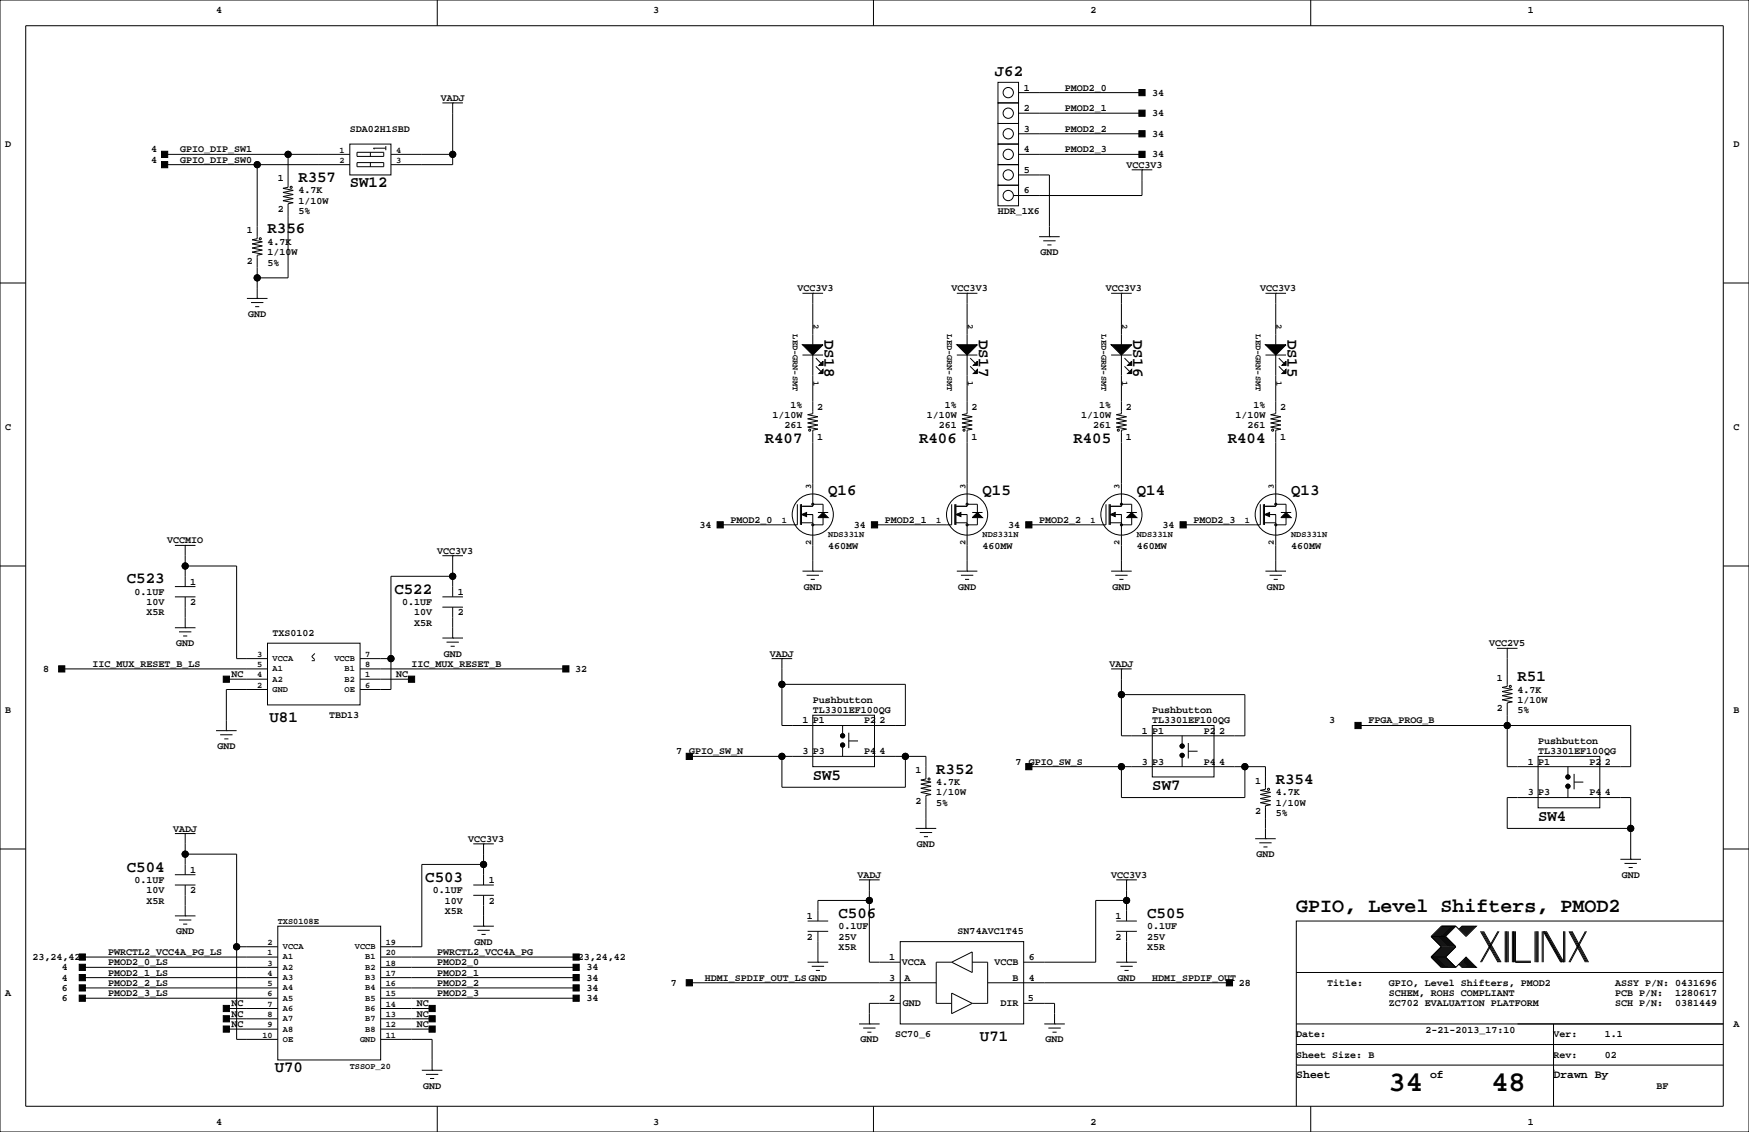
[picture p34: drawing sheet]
<svg xmlns="http://www.w3.org/2000/svg" width="432mm" height="279mm" viewBox="0 0 432 279" stroke-linecap="round" stroke-linejoin="round" font-family="sans-serif">
<defs><g id="words">
<g font-size="7.1">
<text x="342.8" y="269.3">34</text>
<text x="368.2" y="269.3">48</text>
</g>
<text font-size="4.9" x="320" y="225.1">GPIO, Level Shifters, PMOD2</text>
<g font-size="3.9">
<text x="245.6" y="18.8">J62</text>
<text x="73.7" y="44.9">R357</text>
<text x="86.4" y="46.2">SW12</text>
<text x="66" y="57.6">R356</text>
<text x="203.6" y="83.8" transform="rotate(90 203.6 83.8)">DS18</text>
<text x="241.7" y="83.8" transform="rotate(90 241.7 83.8)">DS17</text>
<text x="279.8" y="83.8" transform="rotate(90 279.8 83.8)">DS16</text>
<text x="317.9" y="83.8" transform="rotate(90 317.9 83.8)">DS15</text>
<text x="188.8" y="109.2">R407</text>
<text x="226.9" y="109.2">R406</text>
<text x="265" y="109.2">R405</text>
<text x="303.1" y="109.2">R404</text>
<text x="204.5" y="122.1">Q16</text>
<text x="242.6" y="122.1">Q15</text>
<text x="280.7" y="122.1">Q14</text>
<text x="318.8" y="122.1">Q13</text>
<text x="31.3" y="144">C523</text>
<text x="97.4" y="146.5">C522</text>
<text x="374.6" y="168.1">R51</text>
<text x="66.5" y="178.3">U81</text>
<text x="231.1" y="191">R352</text>
<text x="200.7" y="192.5">SW5</text>
<text x="284.5" y="195">SW7</text>
<text x="315" y="193.5">R354</text>
<text x="379.7" y="202.7">SW4</text>
<text x="31.3" y="215.1">C504</text>
<text x="105" y="217.6">C503</text>
<text x="207" y="226.5">C506</text>
<text x="283.2" y="226.5">C505</text>
<text x="241.9" y="257">U71</text>
<text x="67.8" y="264.6">U70</text>
</g>
<g font-size="2.8">
<text x="320" y="266.1">Sheet</text>
<text x="353.1" y="266.1">of</text>
<text x="383.5" y="266.1">Drawn By</text>
</g>
<g font-size="2.5">
<text x="53.3" y="3.3">4</text>
<text x="161.3" y="3.3">3</text>
<text x="269.2" y="3.3">2</text>
<text x="377.2" y="3.3">1</text>
<text x="252.7" y="22.4">1</text>
<text x="262.9" y="22.4">PMOD2_0</text>
<text x="284.5" y="23.6">34</text>
<text x="108.8" y="24.9">VADJ</text>
<text x="252.7" y="27.4">2</text>
<text x="262.9" y="27.4">PMOD2_1</text>
<text x="284.5" y="28.7">34</text>
<text x="86.4" y="32.5">SDA02H1SBD</text>
<text x="252.7" y="32.5">3</text>
<text x="262.9" y="32.5">PMOD2_2</text>
<text x="284.5" y="33.8">34</text>
<text x="1.3" y="36.3">D</text>
<text x="37.4" y="37.6">4</text>
<text x="37.4" y="40.1">4</text>
<text x="44.4" y="37.6">GPIO_DIP_SW1</text>
<text x="44.4" y="40.1">GPIO_DIP_SW0</text>
<text x="252.7" y="37.6">4</text>
<text x="262.9" y="37.6">PMOD2_3</text>
<text x="278.1" y="41.4">VCC3V3</text>
<text x="284.5" y="38.9">34</text>
<text x="428" y="36.3">D</text>
<text x="68.6" y="44.8">1</text>
<text x="73.7" y="47.8">4.7K</text>
<text x="252.7" y="42.7">5</text>
<text x="252.7" y="47.8">6</text>
<text x="68.6" y="52.4">2</text>
<text x="73.7" y="50.3">1/10W</text>
<text x="73.7" y="52.8">5%</text>
<text x="246.4" y="52.8">HDR_1X6</text>
<text x="61" y="57.5">1</text>
<text x="61" y="65.1">2</text>
<text x="66" y="65.5">5%</text>
<text x="66" y="63">1/10W</text>
<text x="66" y="60.5">4.7K</text>
<text x="256.9" y="63">GND</text>
<text x="196.8" y="71.9">VCC3V3</text>
<text x="234.9" y="71.9">VCC3V3</text>
<text x="273.1" y="71.9">VCC3V3</text>
<text x="311.2" y="71.9">VCC3V3</text>
<text x="61.3" y="78.2">GND</text>
<text x="195.2" y="100.7">1%</text>
<text x="201.7" y="101.1">2</text>
<text x="233.3" y="100.7">1%</text>
<text x="239.8" y="101.1">2</text>
<text x="271.4" y="100.7">1%</text>
<text x="277.9" y="101.1">2</text>
<text x="309.5" y="100.7">1%</text>
<text x="316" y="101.1">2</text>
<text x="1.3" y="106.2">C</text>
<text x="190.7" y="103.2">1/10W</text>
<text x="193.7" y="105.8">261</text>
<text x="228.8" y="103.2">1/10W</text>
<text x="231.8" y="105.8">261</text>
<text x="266.9" y="103.2">1/10W</text>
<text x="269.9" y="105.8">261</text>
<text x="305" y="103.2">1/10W</text>
<text x="308" y="105.8">261</text>
<text x="428" y="106.2">C</text>
<text x="201.7" y="108.7">1</text>
<text x="239.8" y="108.7">1</text>
<text x="277.9" y="108.7">1</text>
<text x="316" y="108.7">1</text>
<text x="172.7" y="130.3">34</text>
<text x="180.3" y="129">PMOD2_0</text>
<text x="210.8" y="130.3">34</text>
<text x="218.4" y="129">PMOD2_1</text>
<text x="248.9" y="130.3">34</text>
<text x="256.5" y="129">PMOD2_2</text>
<text x="287" y="130.3">34</text>
<text x="294.6" y="129">PMOD2_3</text>
<text x="41.3" y="134.1">VCCMIO</text>
<text x="107.9" y="136.7">VCC3V3</text>
<text x="204.5" y="135.4">460MW</text>
<text x="242.6" y="135.4">460MW</text>
<text x="280.7" y="135.4">460MW</text>
<text x="318.8" y="135.4">460MW</text>
<text x="33.2" y="146.8">0.1UF</text>
<text x="36.2" y="149.4">10V</text>
<text x="47" y="149.4">2</text>
<text x="47" y="144.3">1</text>
<text x="99.3" y="149.4">0.1UF</text>
<text x="113" y="146.8">1</text>
<text x="198.4" y="145.5">GND</text>
<text x="236.5" y="145.5">GND</text>
<text x="274.6" y="145.5">GND</text>
<text x="312.7" y="145.5">GND</text>
<text x="36.2" y="151.9">X5R</text>
<text x="102.2" y="154.4">X5R</text>
<text x="102.2" y="151.9">10V</text>
<text x="113" y="151.9">2</text>
<text x="43.5" y="159.5">GND</text>
<text x="67.3" y="157">TXS0102</text>
<text x="367.7" y="159.5">VCC2V5</text>
<text x="10.7" y="165.9">8</text>
<text x="22.9" y="164.6">IIC_MUX_RESET_B_LS</text>
<text x="57.1" y="167.1">NC</text>
<text x="97.8" y="167.1">NC</text>
<text x="101.6" y="164.6">IIC_MUX_RESET_B</text>
<text x="109.5" y="162.1">GND</text>
<text x="142" y="165.9">32</text>
<text x="190.1" y="162.1">VADJ</text>
<text x="273.9" y="164.6">VADJ</text>
<text x="369.6" y="168">1</text>
<text x="200.7" y="173.5">Pushbutton</text>
<text x="374.6" y="170.9">4.7K</text>
<text x="374.6" y="173.5">1/10W</text>
<text x="1.3" y="176">B</text>
<text x="81.3" y="177.3">TBD13</text>
<text x="198.1" y="178.6">1</text>
<text x="200.7" y="178.6">P1</text>
<text x="200.7" y="176">TL3301EF100QG</text>
<text x="213.4" y="178.6">P2</text>
<text x="217.2" y="178.6">2</text>
<text x="284.5" y="176">Pushbutton</text>
<text x="284.5" y="178.6">TL3301EF100QG</text>
<text x="328.2" y="178.6">3</text>
<text x="337.8" y="178.6">FPGA_PROG_B</text>
<text x="369.6" y="175.6">2</text>
<text x="374.6" y="176">5%</text>
<text x="428" y="176">B</text>
<text x="53.7" y="184.9">GND</text>
<text x="281.9" y="181.1">1</text>
<text x="284.5" y="181.1">P1</text>
<text x="297.2" y="181.1">P2</text>
<text x="301" y="181.1">2</text>
<text x="379.7" y="183.6">Pushbutton</text>
<text x="166.9" y="186.2">7</text>
<text x="170.2" y="186.2">GPIO_SW_N</text>
<text x="198.1" y="186.2">3</text>
<text x="200.7" y="186.2">P3</text>
<text x="213.4" y="186.2">P4</text>
<text x="217.2" y="186.2">4</text>
<text x="226.1" y="190.8">1</text>
<text x="250.7" y="188.7">7</text>
<text x="254" y="188.7">GPIO_SW_S</text>
<text x="281.9" y="188.7">3</text>
<text x="284.5" y="188.7">P3</text>
<text x="297.2" y="188.7">P4</text>
<text x="301" y="188.7">4</text>
<text x="377.2" y="188.7">1</text>
<text x="379.7" y="188.7">P1</text>
<text x="379.7" y="186.2">TL3301EF100QG</text>
<text x="392.4" y="188.7">P2</text>
<text x="396.2" y="188.7">2</text>
<text x="231.1" y="193.8">4.7K</text>
<text x="231.1" y="196.3">1/10W</text>
<text x="309.9" y="193.4">1</text>
<text x="315" y="196.3">4.7K</text>
<text x="377.2" y="196.3">3</text>
<text x="379.7" y="196.3">P3</text>
<text x="392.4" y="196.3">P4</text>
<text x="396.2" y="196.3">4</text>
<text x="226.1" y="198.5">2</text>
<text x="231.1" y="198.9">5%</text>
<text x="309.9" y="201">2</text>
<text x="315" y="198.9">1/10W</text>
<text x="315" y="201.4">5%</text>
<text x="42.8" y="205.2">VADJ</text>
<text x="115.6" y="207.8">VCC3V3</text>
<text x="226.4" y="209">GND</text>
<text x="47" y="215.4">1</text>
<text x="310.2" y="211.6">GND</text>
<text x="33.2" y="217.9">0.1UF</text>
<text x="36.2" y="220.5">10V</text>
<text x="47" y="220.5">2</text>
<text x="106.9" y="220.5">0.1UF</text>
<text x="120.6" y="217.9">1</text>
<text x="211.7" y="216.7">VADJ</text>
<text x="274.3" y="216.7">VCC3V3</text>
<text x="400.4" y="216.7">GND</text>
<text x="36.2" y="223">X5R</text>
<text x="109.9" y="223">10V</text>
<text x="109.9" y="225.6">X5R</text>
<text x="120.6" y="223">2</text>
<text x="199.2" y="226.8">1</text>
<text x="275.4" y="226.8">1</text>
<text x="43.5" y="230.6">GND</text>
<text x="117.2" y="233.2">GND</text>
<text x="199.2" y="231.9">2</text>
<text x="207" y="229.4">0.1UF</text>
<text x="207" y="231.9">25V</text>
<text x="236.4" y="230.6">SN74AVC1T45</text>
<text x="275.4" y="231.9">2</text>
<text x="283.2" y="231.9">25V</text>
<text x="283.2" y="229.4">0.1UF</text>
<text x="8" y="237">23,24,42</text>
<text x="15.2" y="239.5">4</text>
<text x="26.7" y="235.7">PWRCTL2_VCC4A_PG_LS</text>
<text x="26.7" y="238.3">PMOD2_0_LS</text>
<text x="107.9" y="235.7">PWRCTL2_VCC4A_PG</text>
<text x="107.9" y="238.3">PMOD2_0</text>
<text x="142.7" y="237">23,24,42</text>
<text x="144.8" y="239.5">34</text>
<text x="207" y="234.4">X5R</text>
<text x="219.5" y="237">1</text>
<text x="222.7" y="238.3">VCCA</text>
<text x="245.5" y="238.3">VCCB</text>
<text x="254" y="237">6</text>
<text x="283.2" y="234.4">X5R</text>
<text x="1.3" y="245.9">A</text>
<text x="15.2" y="242.1">4</text>
<text x="15.2" y="244.6">6</text>
<text x="26.7" y="240.8">PMOD2_1_LS</text>
<text x="26.7" y="243.3">PMOD2_2_LS</text>
<text x="26.7" y="245.9">PMOD2_3_LS</text>
<text x="107.9" y="243.3">PMOD2_2</text>
<text x="107.9" y="245.9">PMOD2_3</text>
<text x="107.9" y="240.8">PMOD2_1</text>
<text x="144.8" y="244.6">34</text>
<text x="144.8" y="242.1">34</text>
<text x="165.6" y="243.3">7</text>
<text x="174" y="242.1">HDMI_SPDIF_OUT_LS GND</text>
<text x="219.5" y="242.1">3</text>
<text x="223.3" y="242.1">A</text>
<text x="250" y="242.1">B</text>
<text x="254" y="242.1">4</text>
<text x="275.9" y="242.1">GND</text>
<text x="284.5" y="242.1">HDMI_SPDIF_OUT</text>
<text x="305.9" y="243.3">28</text>
<text x="327.7" y="243.3">Title:</text>
<text x="342.9" y="245.9">SCHEM, ROHS COMPLIANT</text>
<text x="342.9" y="243.3">GPIO, Level Shifters, PMOD2</text>
<text x="398.8" y="243.3">ASSY P/N: 0431696</text>
<text x="398.8" y="245.9">PCB P/N:</text>
<text x="413.6" y="245.9">1280617</text>
<text x="15.2" y="247.1">6</text>
<text x="57.1" y="251">NC</text>
<text x="57.1" y="248.4">NC</text>
<text x="102.9" y="248.4">NC</text>
<text x="102.9" y="251">NC</text>
<text x="144.8" y="247.1">34</text>
<text x="219.5" y="247.1">2</text>
<text x="222.9" y="248.4">GND</text>
<text x="247" y="248.4">DIR</text>
<text x="253.8" y="247.1">5</text>
<text x="342.9" y="248.4">ZC702 EVALUATION PLATFORM</text>
<text x="398.8" y="248.4">SCH P/N:</text>
<text x="413.6" y="248.4">0381449</text>
<text x="57.1" y="253.5">NC</text>
<text x="102.9" y="253.5">NC</text>
<text x="212.4" y="257.3">GND</text>
<text x="221" y="256">SC70_6</text>
<text x="258.1" y="257.3">GND</text>
<text x="320" y="256">Date:</text>
<text x="351.9" y="255">2-21-2013_17:10</text>
<text x="383.5" y="256">Ver:</text>
<text x="396.2" y="256">1.1</text>
<text x="428" y="253.5">A</text>
<text x="320" y="261.1">Sheet Size: B</text>
<text x="383.5" y="261.1">Rev:</text>
<text x="396.2" y="261.1">02</text>
<text x="104.5" y="268.7">GND</text>
<text x="408.9" y="268.7">BF</text>
<text x="53.3" y="277.6">4</text>
<text x="161.3" y="277.6">3</text>
<text x="269.2" y="277.6">2</text>
<text x="377.2" y="277.6">1</text>
</g>
<g font-size="2.1">
<text x="83.8" y="40.2">2</text>
<text x="83.8" y="37.7">1</text>
<text x="97.8" y="40.2">3</text>
<text x="97.8" y="37.7">4</text>
<text x="195.8" y="82.5" transform="rotate(90 195.8 82.5)">LED-GRN-SMT</text>
<text x="200.9" y="80" transform="rotate(90 200.9 80)">2</text>
<text x="233.9" y="82.5" transform="rotate(90 233.9 82.5)">LED-GRN-SMT</text>
<text x="239" y="80" transform="rotate(90 239 80)">2</text>
<text x="272" y="82.5" transform="rotate(90 272 82.5)">LED-GRN-SMT</text>
<text x="277.1" y="80" transform="rotate(90 277.1 80)">2</text>
<text x="310.1" y="82.5" transform="rotate(90 310.1 82.5)">LED-GRN-SMT</text>
<text x="315.2" y="80" transform="rotate(90 315.2 80)">2</text>
<text x="200.9" y="94" transform="rotate(90 200.9 94)">1</text>
<text x="239" y="94" transform="rotate(90 239 94)">1</text>
<text x="277.1" y="94" transform="rotate(90 277.1 94)">1</text>
<text x="315.2" y="94" transform="rotate(90 315.2 94)">1</text>
<text x="200.2" y="120.7" transform="rotate(-90 200.2 120.7)">3</text>
<text x="238.3" y="120.7" transform="rotate(-90 238.3 120.7)">3</text>
<text x="276.4" y="120.7" transform="rotate(-90 276.4 120.7)">3</text>
<text x="314.5" y="120.7" transform="rotate(-90 314.5 120.7)">3</text>
<text x="193" y="129.1">1</text>
<text x="231.1" y="129.1">1</text>
<text x="269.2" y="129.1">1</text>
<text x="307.3" y="129.1">1</text>
<text x="200.2" y="134.6" transform="rotate(-90 200.2 134.6)">2</text>
<text x="204.5" y="132.7">NDS331N</text>
<text x="238.3" y="134.6" transform="rotate(-90 238.3 134.6)">2</text>
<text x="242.6" y="132.7">NDS331N</text>
<text x="276.4" y="134.6" transform="rotate(-90 276.4 134.6)">2</text>
<text x="280.7" y="132.7">NDS331N</text>
<text x="314.5" y="134.6" transform="rotate(-90 314.5 134.6)">2</text>
<text x="318.8" y="132.7">NDS331N</text>
<text x="63.5" y="164.7">5</text>
<text x="63.5" y="167.2">4</text>
<text x="63.5" y="162.1">3</text>
<text x="67.3" y="165.7">A1</text>
<text x="67.3" y="163.2">VCCA</text>
<text x="82.5" y="163.2">VCCB</text>
<text x="85.1" y="165.7">B1</text>
<text x="90.2" y="162.1">7</text>
<text x="90.2" y="164.7">8</text>
<text x="90.2" y="167.2">1</text>
<text x="63.5" y="169.7">2</text>
<text x="67.3" y="168.2">A2</text>
<text x="67.3" y="170.8">GND</text>
<text x="85.1" y="170.8">OE</text>
<text x="85.1" y="168.2">B2</text>
<text x="90.2" y="169.7">6</text>
<text x="66" y="233.2">2</text>
<text x="68.6" y="228.2">TXS0108E</text>
<text x="95.2" y="233.2">19</text>
<text x="66" y="235.8">1</text>
<text x="66" y="238.3">3</text>
<text x="69.8" y="236.8">A1</text>
<text x="69.8" y="239.4">A2</text>
<text x="69.8" y="234.3">VCCA</text>
<text x="87.6" y="234.3">VCCB</text>
<text x="90.2" y="236.8">B1</text>
<text x="90.2" y="239.4">B2</text>
<text x="95.2" y="235.8">20</text>
<text x="95.2" y="238.3">18</text>
<text x="66" y="240.9">4</text>
<text x="66" y="243.4">5</text>
<text x="66" y="245.9">6</text>
<text x="69.8" y="241.9">A3</text>
<text x="69.8" y="244.4">A4</text>
<text x="90.2" y="241.9">B3</text>
<text x="90.2" y="244.4">B4</text>
<text x="95.2" y="240.9">17</text>
<text x="95.2" y="243.4">16</text>
<text x="95.2" y="245.9">15</text>
<text x="66" y="251">8</text>
<text x="66" y="248.5">7</text>
<text x="69.8" y="247">A5</text>
<text x="69.8" y="249.5">A6</text>
<text x="90.2" y="249.5">B6</text>
<text x="90.2" y="247">B5</text>
<text x="95.2" y="248.5">14</text>
<text x="95.2" y="251">13</text>
<text x="64.8" y="256.1">10</text>
<text x="66" y="253.6">9</text>
<text x="69.8" y="254.6">A8</text>
<text x="69.8" y="257.1">OE</text>
<text x="69.8" y="252.1">A7</text>
<text x="88.9" y="257.1">GND</text>
<text x="90.2" y="252.1">B7</text>
<text x="90.2" y="254.6">B8</text>
<text x="95.2" y="256.1">11</text>
<text x="95.2" y="253.6">12</text>
<text x="86.4" y="263.7">TSSOP_20</text>
</g>
</g></defs>
<g fill="none" stroke="#000" stroke-width=".25">
<path d="M0 0h431.8v279.4h-431.8zM6.3 6.4h419.1v266.6h-419.1zM107.9 0v6.4M215.6 0v6.4M323.6 0v6.4M40.6 38.1h45.8M71.1 38.1v8.1l-1.3 .3 2.6 .5-2.6 .5 2.6 .5-2.6 .5 2.6 .5-2.6 .5 2.6 .5-1.3 .3v18.3h-7.6M86.4 35.6h10.1v7.6h-10.1zM88.1 37.6h6.6v1h-6.6zM91.4 37.6v1M95.2 36.6h-3l.3 .2M95.2 36.1v1"/>
<path d="M96.5 38.1h15.3M109.2 25.4h5.1M111.8 25.4h.1M111.8 25.4v15.2h-15.3M246.4 35.6h5.1v5h-5.1zM246.4 30.5h5.1v5.1h-5.1zM246.4 20.3h5.1v5.1h-5.1zM246.4 25.4h5.1v5.1h-5.1zM251.5 38.1h30.4M251.5 22.9h30.4M251.5 27.9h30.4M251.5 33h30.4"/>
<path d="M40.6 40.6h45.8M63.5 40.6v18.3l-1.3 .3 2.6 .5-2.6 .5 2.6 .5-2.6 .5 2.6 .5-2.6 .5 2.6 .5-1.3 .3v10.7M88.1 40.1h6.6v1h-6.6zM91.4 40.1v1M246.4 40.6h5.1v5.1h-5.1zM246.4 45.7h5.1v5.1h-5.1zM251.5 43.2h7.6v15.2M256.5 58.4h5.1M257.6 59.4h3M259.1 58.4h.1M279.4 41.9h5.1M281.9 41.9h.1"/>
<path d="M281.9 41.9v6.4h-31.7M0 69.8h6.3M61 73.7h5M62 74.7h3M63 75.7h1M63.5 73.7h.1M198.1 72.4h5.1M200.7 72.4h.1M200.7 72.4v12.7M236.2 72.4h5.1M238.8 72.4h.1M238.8 72.4v12.7"/>
<path d="M258.6 60.5h1M274.3 72.4h5.1M276.9 72.4h.1M276.9 72.4v12.7M312.4 72.4h5.1M315 72.4h.1M315 72.4v12.7M425.4 69.8h6.4M198.1 87.6h5.1M200.7 87.6v14.5l-1.3 .3 2.5 .5-2.5 .5 2.5 .5-2.5 .5 2.5 .5-2.5 .5 2.5 .5-1.2 .3v18.8h-2.8M201.4 88.4l1.3 1.3M201.4 90.4l1.3 1.3"/>
<path d="M236.2 87.6h5.1M238.8 87.6v14.5l-1.3 .3 2.5 .5-2.5 .5 2.5 .5-2.5 .5 2.5 .5-2.5 .5 2.5 .5-1.2 .3v18.8h-2.8M239.5 88.4l1.3 1.3M239.5 90.4l1.3 1.3M274.3 87.6h5.1M276.9 87.6v14.5l-1.3 .3 2.5 .5-2.5 .5 2.5 .5-2.5 .5 2.5 .5-2.5 .5 2.5 .5-1.2 .3v18.8h-2.8M277.6 88.4l1.3 1.3M277.6 90.4l1.3 1.3M312.4 87.6h5.1M315 87.6v14.5l-1.3 .3 2.5 .5-2.5 .5 2.5 .5-2.5 .5 2.5 .5-2.5 .5 2.5 .5-1.2 .3v18.8h-2.8M315.7 88.4l1.3 1.3M315.7 90.4l1.3 1.3"/>
<path d="M0 139.7h6.3M43.2 134.6h5.1M45.7 134.6h.1M45.7 134.6v10.2M45.7 139.7h12.7v22.9h7.6M109.2 137.2h5.1M111.8 137.2h.1M111.8 137.2v10.1M196.8 124.5v5h-19M197.6 124.5v5M197.9 129h2.8M197.9 124.5v5"/>
<path d="M199.1 127h1.6v14M200.7 124.5h2.5v2M201.9 126.5h2.6M203.2 127.8v1.7h-2.5M234.9 124.5v5h-19M235.7 124.5v5M236 124.5v5M236 129h2.8M237.2 127h1.6v14M238.8 124.5h2.5v2M240 126.5h2.6M241.3 127.8v1.7h-2.5"/>
<path d="M273 124.5v5h-19M273.8 124.5v5M274.1 129h2.8M274.1 124.5v5M275.3 127h1.6v14M276.9 124.5h2.5v2M278.1 126.5h2.6M279.4 127.8v1.7h-2.5M311.1 124.5v5h-19M311.9 124.5v5M312.2 129h2.8M312.2 124.5v5"/>
<path d="M313.4 127h1.6v14M315 124.5h2.5v2M316.2 126.5h2.6M317.5 127.8v1.7h-2.5M425.4 139.7h6.4M43.2 147.3h5.1M43.2 144.8h5.1M43.2 154.9h5.1M44.2 156h3M45.2 157h1M45.7 154.9h.1M45.7 147.3v7.6"/>
<path d="M66 158.8h22.9v15.2h-22.9zM109.2 157.5h5.1M109.2 149.9h5.1M109.2 147.3h5.1M110.2 158.5h3.1M111.3 159.5h1M111.8 157.5h.1M111.8 142.2h-15.3v28h-7.6M111.8 149.9v7.6M198.1 141h5.1M199.1 142h3.1M200.2 143h1"/>
<path d="M200.7 141h.1M236.2 141h5.1M237.2 142h3.1M238.3 143h1M238.8 141h.1M274.3 141h5.1M275.3 142h3.1M276.4 143h1M276.9 141h.1M312.4 141h5.1M313.4 142h3.1M314.5 143h1"/>
<path d="M315 141h.1M15.2 165.1h50.8M55.9 167.6h10.1M66 170.2h-10.1v10.1M77 163.1h.7M77.7 161.3l-.7 .8 .7 .7M88.9 162.6h7.6M88.9 165.1h50.8M88.9 167.6h12.7M190.5 162.6h5.1M193 162.6h.1M193 162.6v16.5h30.5v-10.2h-30.5"/>
<path d="M200.7 176.5h15.2v12.7h-15.2zM208 179.1v2M274.3 165.1h5.1M276.9 165.1h.1M276.9 165.1v16.5h30.4v-10.2h-30.4M284.5 179.1h15.2v12.7h-15.2zM369.6 160h5M372.1 160h.1M372.1 160v9.4l-1.3 .3 2.6 .5-2.6 .5 2.6 .5-2.6 .5 2.6 .5-2.6 .5 2.6 .5-1.3 .3v15.7h30.5v-10.1h-67.3M53.3 180.3h5.1M54.4 181.4h3M55.4 182.4h1"/>
<path d="M55.9 180.3h.1M170.2 186.7h58.4v5.6l-1.3 .2 2.6 .5-2.6 .5 2.6 .6-2.6 .5 2.6 .5-2.6 .5 2.6 .5-1.3 .2v8.2M193 186.7v7.6h30.5v-7.6M208 184.4v2.3M209.5 180.8v3.9M209.5 182.9h2.3M254 189.2h58.4v5.6l-1.3 .3 2.6 .5-2.6 .5 2.6 .5-2.6 .5 2.6 .5-2.6 .5 2.6 .5-1.3 .3v8.1M276.9 189.2v7.6h30.4v-7.6M291.8 181.6v2M291.8 186.9v2.3M293.4 183.4v3.8M293.4 185.4h2.3"/>
<path d="M379.7 186.7h15.3v12.7h-15.3zM387.1 189.2v2.1M387.1 194.6v2.2M388.6 191v3.8M388.6 193h2.3M0 209.5h6.3M43.2 218.4h5.1M43.2 215.9h5.1M43.2 205.7h5.1M45.7 205.7h.1M45.7 205.7v10.2M45.7 218.4v7.7"/>
<path d="M45.7 210.8h12.7v45.7h10.2M116.8 218.4h5.1M116.8 208.3h5.1M119.4 208.3h.1M119.4 213.4h-15.3v20.3h-10.1M119.4 208.3v10.1M212.1 217.2h5.1M214.6 217.2h.1M214.6 217.2v20.3h7.6M226.1 204.5h5M227.1 205.5h3M228.1 206.5h1"/>
<path d="M228.6 204.5h.1M275.6 217.2h5.1M278.1 217.2h.1M278.1 217.2v10.1M309.9 207h5.1M310.9 208h3M311.9 209h1M312.4 207h.1M400 212.1h5.1M401.1 213.1h3M402.1 214.1h1M402.6 212.1h.1"/>
<path d="M402.6 204.5h-30.5v-7.7h30.5v15.3M425.4 209.5h6.4M20.3 238.8h48.3M20.3 236.2h48.3M43.2 226.1h5.1M44.2 227.1h3M45.2 228.1h1M45.7 226.1h.1M58.4 233.7h10.2M68.6 228.6h25.4v33h-25.4zM94 238.8h48.2M94 236.2h48.2"/>
<path d="M116.8 221h5.1M116.8 228.6h5.1M117.9 229.6h3M118.9 230.6h1M119.4 228.6h.1M119.4 221v7.6M199.4 237.5h5.1M199.4 229.9h5.1M199.4 227.3h5.1M200.4 238.5h3.1M201.4 239.5h1M201.9 237.5h.1"/>
<path d="M201.9 229.9v7.6M214.6 222.2h-12.7v5.1M222.2 232.4h30.5v20.3h-30.5zM234.9 237.5h-3.8v10.1h3.8M234.9 237.5l5.1-2.6v5.1zM240 237.5h3.8v10.1h-3.8M275.6 237.5h5.1M275.6 229.9h5.1M275.6 227.3h5.1M276.6 238.5h3.1M277.6 239.5h1M278.1 237.5h.1"/>
<path d="M278.1 222.2h-7.6v15.3h-17.8M278.1 229.9v7.6M353.3 236.2l2.6 2.6h3.5M353.3 231.1l2.6 2.6-2.6 2.5M353.3 236.2h3.6M353.3 231.1h3.6M356.1 228.6l-2.5 2.5 2.5 2.6-2.5 2.5 2.5 2.6M356.4 228.6l-2.6 2.5 2.6 2.6-2.6 2.5 2.6 2.6M356.6 228.6l-2.5 2.5 2.5 2.6-2.5 2.5 2.5 2.6M356.9 228.6l-2.6 2.5 2.6 2.6-2.6 2.5 2.6 2.6M356.9 231.1l2.5 2.6-2.5 2.5M356.9 236.2l2.5 2.6"/>
<path d="M357.1 228.6l-2.5 2.5 2.5 2.6-2.5 2.5 2.5 2.6M357.4 228.6l-2.6 2.5 2.6 2.6-2.6 2.5 2.6 2.6M357.6 228.6l-2.5 2.5 2.5 2.6-2.5 2.5 2.5 2.6M357.9 228.6l-2.6 2.5 2.6 2.6-2.6 2.5 2.6 2.6M358.1 228.6l-2.5 2.5 2.5 2.6-2.5 2.5 2.5 2.6M358.4 228.6l-2.5 2.5 2.5 2.6-2.5 2.5 2.5 2.6M358.6 228.6l-2.5 2.5 2.5 2.6-2.5 2.5 2.5 2.6M358.9 228.6l-2.5 2.5 2.5 2.6-2.5 2.5 2.5 2.6M359.2 228.6l-2.6 2.5 2.6 2.6-2.6 2.5 2.6 2.6M359.4 228.6l2.5 2.5 2.6-2.5h-3.6l-.7 .8M359.4 228.6h-3.5l-2.6 2.5M359.4 228.6l-2.5 2.5"/>
<path d="M360.2 238l.7 .8h3.6l-2.6-2.6-2.5 2.6M360.4 237.7l1 1.1M360.4 238l.8 .8M360.7 237.5l1.2 1.3M360.7 237.7l1 1.1M360.9 237.2l1.6 1.6M360.9 237.5l1.3 1.3M361.2 237l1.8 1.8M361.2 237.2l1.5 1.6M361.2 228.6l-.8 .8M361.4 236.7l2.1 2.1M361.4 237l1.8 1.8"/>
<path d="M361.4 228.6l-1 1M361.7 236.5l2.3 2.3M361.7 236.7l2 2.1M361.7 228.6l-1 1M361.9 236.5l2.3 2.3M361.9 228.6l-1.2 1.3M362.2 228.6l-1.3 1.3M362.5 228.6l-1.6 1.5M362.7 228.6l-1.5 1.5M363 228.6l-1.8 1.8M363.2 228.6l-1.8 1.8M363.5 228.6l-2.1 2"/>
<path d="M363.7 228.6l-2 2M364 228.6l-2.3 2.3M364.2 228.6l-2.3 2.3M365.5 229.9l4.3 7.6M365.8 229.9l4.3 7.6M366 229.9l4.3 7.6M366.3 229.9l4.3 7.6M369.8 229.9l-4.3 7.6M370.1 229.9l-4.3 7.6M371.6 229.9v7.6M371.9 229.9v7.6M372.1 229.9v7.6"/>
<path d="M372.4 229.9v7.6M373.4 229.9v7.6M373.6 229.9v7.6M373.9 229.9v7.6M374.1 229.9v7.6h3.9M374.1 237.2h3.9M379 229.9v7.6M379.2 229.9v7.6M379.5 229.9v7.6M379.7 229.9v7.6M380.7 229.9v7.6M381 237.5v-7.6l4.3 7.6"/>
<path d="M381.3 229.9l4.3 7.6M381.5 229.9l4.3 7.6M381.8 229.9l4.3 7.6v-7.6M386.3 229.9v7.6M387.3 229.9l4.1 7.6M387.6 229.9l4.1 7.6M387.9 229.9l4 7.6M388.1 229.9l4.1 7.6M391.4 229.9l-4.1 7.6M391.7 229.9l-4.1 7.6M425.4 227.3h-105.4v35.6M20.3 241.3h48.3"/>
<path d="M20.3 246.4h48.3M20.3 243.8h48.3M55.9 248.9h12.7M55.9 251.5h12.7M55.9 254h12.7M94 248.9h12.7M94 241.3h48.2M94 246.4h48.2M94 243.8h48.2M94 251.5h12.7M94 256.5h12.7v7.7M94 254h12.7"/>
<path d="M170.2 242.6h60.9M212.1 252.7h5.1M213.1 253.7h3.1M214.1 254.8h1M214.6 252.7h.1M222.2 247.6h-7.6v5.1M234.9 245.1l5.1 2.5-5.1 2.6zM243.8 242.6h59.7M252.7 247.6h7.6v5.1M257.8 252.7h5.1M258.8 253.7h3.1M259.8 254.8h1.1"/>
<path d="M260.3 252.7h.1M320 252.7h105.4M320 257.8h105.4M320 240h105.4M383.5 252.7v20.3M104.1 264.2h5.1M105.2 265.2h3M106.2 266.2h1M106.7 264.2h.1M107.9 273v6.4M215.6 273v6.4M320 262.9v10.1"/>
<path d="M320 262.9h105.4M323.6 273v6.4M383.5 264.2h.1"/>
<circle cx="71.1" cy="38.1" r=".76"/>
<circle cx="111.8" cy="38.1" r=".76"/>
<circle cx="248.9" cy="27.9" r="1.27"/>
<circle cx="248.9" cy="22.9" r="1.27"/>
<circle cx="248.9" cy="33" r="1.27"/>
<circle cx="248.9" cy="38.1" r="1.27"/>
<circle cx="63.5" cy="40.6" r=".76"/>
<circle cx="64.3" cy="58.9" r=".25"/>
<circle cx="71.9" cy="46.2" r=".25"/>
<circle cx="248.9" cy="43.2" r="1.27"/>
<circle cx="248.9" cy="48.3" r="1.27"/>
<circle cx="63.5" cy="68.6" r=".76"/>
<circle cx="199.9" cy="106.2" r=".25"/>
<circle cx="238" cy="106.2" r=".25"/>
<circle cx="276.1" cy="106.2" r=".25"/>
<circle cx="314.2" cy="106.2" r=".25"/>
<circle cx="45.7" cy="139.7" r=".76"/>
<circle cx="200.7" cy="127" r="5.1"/>
<circle cx="200.7" cy="124.5" r=".25"/>
<circle cx="200.7" cy="129.5" r=".25"/>
<circle cx="238.8" cy="127" r="5.1"/>
<circle cx="238.8" cy="124.5" r=".25"/>
<circle cx="238.8" cy="129.5" r=".25"/>
<circle cx="276.9" cy="127" r="5.1"/>
<circle cx="276.9" cy="124.5" r=".25"/>
<circle cx="276.9" cy="129.5" r=".25"/>
<circle cx="315" cy="127" r="5.1"/>
<circle cx="315" cy="124.5" r=".25"/>
<circle cx="315" cy="129.5" r=".25"/>
<circle cx="111.8" cy="142.2" r=".76"/>
<circle cx="96.5" cy="162.6" r=".76"/>
<circle cx="193" cy="168.9" r=".76"/>
<circle cx="276.9" cy="171.4" r=".76"/>
<circle cx="372.1" cy="179.1" r=".76"/>
<circle cx="372.9" cy="169.4" r=".25"/>
<circle cx="193" cy="186.7" r=".76"/>
<circle cx="208" cy="183.9" r=".51"/>
<circle cx="208" cy="181.6" r=".51"/>
<circle cx="223.5" cy="186.7" r=".76"/>
<circle cx="229.4" cy="192.3" r=".25"/>
<circle cx="276.9" cy="189.2" r=".76"/>
<circle cx="291.8" cy="184.1" r=".51"/>
<circle cx="291.8" cy="186.4" r=".51"/>
<circle cx="307.3" cy="189.2" r=".76"/>
<circle cx="313.2" cy="194.8" r=".25"/>
<circle cx="387.1" cy="194.1" r=".51"/>
<circle cx="387.1" cy="191.8" r=".51"/>
<circle cx="45.7" cy="210.8" r=".76"/>
<circle cx="119.4" cy="213.4" r=".76"/>
<circle cx="402.6" cy="204.5" r=".76"/>
<circle cx="58.4" cy="233.7" r=".76"/>
<circle cx="214.6" cy="222.2" r=".76"/>
<circle cx="278.1" cy="222.2" r=".76"/>
</g>
<g fill="#000" stroke="#000" stroke-width=".25">
<path d="M39.9 37.3h1.5v1.6h-1.5z" fill-rule="evenodd"/>
<path d="M281.2 27.2h1.5v1.5h-1.5z" fill-rule="evenodd"/>
<path d="M281.2 32.3h1.5v1.5h-1.5z" fill-rule="evenodd"/>
<path d="M281.2 37.3h1.5v1.6h-1.5z" fill-rule="evenodd"/>
<path d="M281.2 22.1h1.5v1.5h-1.5z" fill-rule="evenodd"/>
<path d="M39.9 39.9h1.5v1.5h-1.5z" fill-rule="evenodd"/>
<path d="M198.1 85.1h5.1l-2.5 2.5z" fill-rule="evenodd"/>
<path d="M203.2 89.2v1h-1z" fill-rule="evenodd"/>
<path d="M202.2 92.2l1-1v1z" fill-rule="evenodd"/>
<path d="M236.2 85.1h5.1l-2.5 2.5z" fill-rule="evenodd"/>
<path d="M241.3 89.2v1h-1z" fill-rule="evenodd"/>
<path d="M240.3 92.2l1-1v1z" fill-rule="evenodd"/>
<path d="M274.3 85.1h5.1l-2.5 2.5z" fill-rule="evenodd"/>
<path d="M279.4 89.2v1h-1z" fill-rule="evenodd"/>
<path d="M278.4 92.2l1-1v1z" fill-rule="evenodd"/>
<path d="M312.4 85.1h5.1l-2.5 2.5z" fill-rule="evenodd"/>
<path d="M317.5 89.2v1h-1z" fill-rule="evenodd"/>
<path d="M316.5 92.2l1-1v1z" fill-rule="evenodd"/>
<path d="M177 128.8h1.6v1.5h-1.6z" fill-rule="evenodd"/>
<path d="M197.9 127l1.2-.5v1z" fill-rule="evenodd"/>
<path d="M203.2 126.5l1.3 1.3h-2.6z" fill-rule="evenodd"/>
<path d="M215.1 128.8h1.6v1.5h-1.6z" fill-rule="evenodd"/>
<path d="M236 127l1.2-.5v1z" fill-rule="evenodd"/>
<path d="M241.3 126.5l1.3 1.3h-2.6z" fill-rule="evenodd"/>
<path d="M253.2 128.8h1.6v1.5h-1.6z" fill-rule="evenodd"/>
<path d="M274.1 127l1.2-.5v1z" fill-rule="evenodd"/>
<path d="M279.4 126.5l1.3 1.3h-2.6z" fill-rule="evenodd"/>
<path d="M291.3 128.8h1.6v1.5h-1.6z" fill-rule="evenodd"/>
<path d="M312.2 127l1.2-.5v1z" fill-rule="evenodd"/>
<path d="M317.5 126.5l1.3 1.3h-2.6z" fill-rule="evenodd"/>
<path d="M14.5 164.3h1.5v1.6h-1.5z" fill-rule="evenodd"/>
<path d="M55.1 166.9h1.5v1.5h-1.5z" fill-rule="evenodd"/>
<path d="M100.8 166.9h1.6v1.5h-1.6z" fill-rule="evenodd"/>
<path d="M138.9 164.3h1.6v1.6h-1.6z" fill-rule="evenodd"/>
<path d="M334.5 178.3h1.5v1.5h-1.5z" fill-rule="evenodd"/>
<path d="M169.4 185.9h1.5v1.6h-1.5z" fill-rule="evenodd"/>
<path d="M253.2 188.5h1.6v1.5h-1.6z" fill-rule="evenodd"/>
<path d="M19.6 238h1.5v1.5h-1.5z" fill-rule="evenodd"/>
<path d="M19.6 235.5h1.5v1.5h-1.5z" fill-rule="evenodd"/>
<path d="M141.5 238h1.5v1.5h-1.5z" fill-rule="evenodd"/>
<path d="M141.5 235.5h1.5v1.5h-1.5z" fill-rule="evenodd"/>
<path d="M19.6 245.6h1.5v1.5h-1.5z" fill-rule="evenodd"/>
<path d="M19.6 243.1h1.5v1.5h-1.5z" fill-rule="evenodd"/>
<path d="M19.6 240.5h1.5v1.6h-1.5z" fill-rule="evenodd"/>
<path d="M55.1 248.2h1.5v1.5h-1.5z" fill-rule="evenodd"/>
<path d="M55.1 250.7h1.5v1.5h-1.5z" fill-rule="evenodd"/>
<path d="M55.1 253.2h1.5v1.6h-1.5z" fill-rule="evenodd"/>
<path d="M105.9 250.7h1.5v1.5h-1.5z" fill-rule="evenodd"/>
<path d="M105.9 253.2h1.5v1.6h-1.5z" fill-rule="evenodd"/>
<path d="M105.9 248.2h1.5v1.5h-1.5z" fill-rule="evenodd"/>
<path d="M141.5 240.5h1.5v1.6h-1.5z" fill-rule="evenodd"/>
<path d="M141.5 245.6h1.5v1.5h-1.5z" fill-rule="evenodd"/>
<path d="M141.5 243.1h1.5v1.5h-1.5z" fill-rule="evenodd"/>
<path d="M169.4 241.8h1.5v1.5h-1.5z" fill-rule="evenodd"/>
<path d="M302.8 241.8h1.5v1.5h-1.5z" fill-rule="evenodd"/>
<circle cx="71.1" cy="38.1" r=".76"/>
<circle cx="111.8" cy="38.1" r=".76"/>
<circle cx="63.5" cy="40.6" r=".76"/>
<circle cx="63.5" cy="68.6" r=".76"/>
<circle cx="45.7" cy="139.7" r=".76"/>
<circle cx="111.8" cy="142.2" r=".76"/>
<circle cx="96.5" cy="162.6" r=".76"/>
<circle cx="193" cy="168.9" r=".76"/>
<circle cx="276.9" cy="171.4" r=".76"/>
<circle cx="372.1" cy="179.1" r=".76"/>
<circle cx="193" cy="186.7" r=".76"/>
<circle cx="208" cy="183.9" r=".51"/>
<circle cx="208" cy="181.6" r=".51"/>
<circle cx="223.5" cy="186.7" r=".76"/>
<circle cx="276.9" cy="189.2" r=".76"/>
<circle cx="291.8" cy="184.1" r=".51"/>
<circle cx="291.8" cy="186.4" r=".51"/>
<circle cx="307.3" cy="189.2" r=".76"/>
<circle cx="387.1" cy="194.1" r=".51"/>
<circle cx="387.1" cy="191.8" r=".51"/>
<circle cx="45.7" cy="210.8" r=".76"/>
<circle cx="119.4" cy="213.4" r=".76"/>
<circle cx="402.6" cy="204.5" r=".76"/>
<circle cx="58.4" cy="233.7" r=".76"/>
<circle cx="214.6" cy="222.2" r=".76"/>
<circle cx="278.1" cy="222.2" r=".76"/>
</g>
<use href="#words"/>
</svg>
